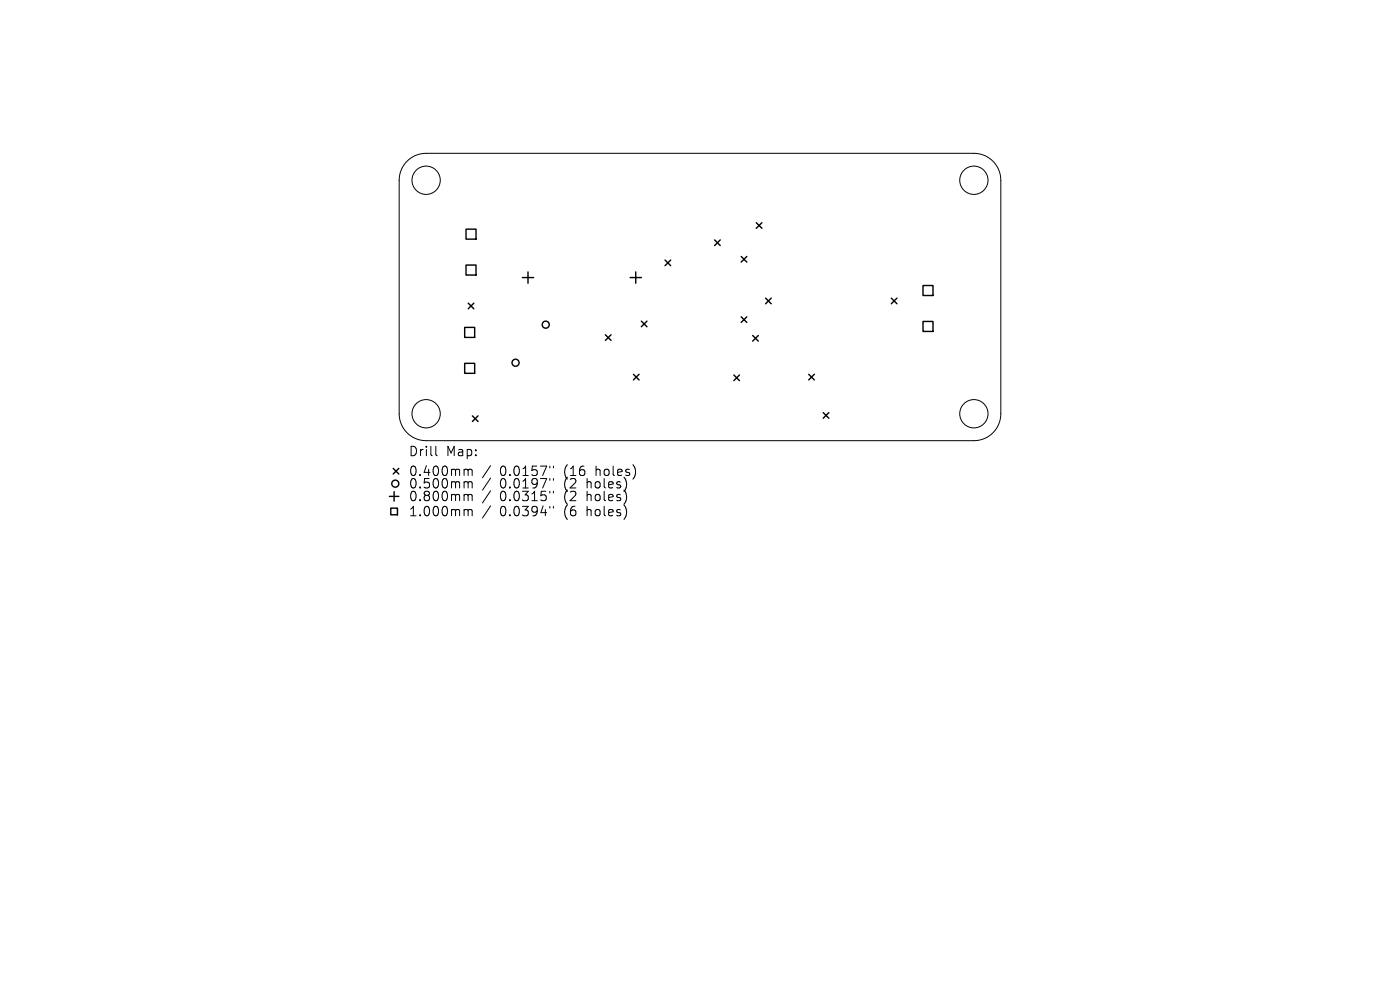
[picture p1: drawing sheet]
<svg xmlns="http://www.w3.org/2000/svg" width="297mm" height="210mm" viewBox="0 0 297 210" stroke-linecap="round" stroke-linejoin="round" font-family="sans-serif">
<defs><g id="words">
<g font-size="2.8">
<text x="86.6" y="97.1">Drill</text>
<text x="86.6" y="101.3">0.400mm</text>
<text x="94.6" y="97.1">Map:</text>
<text x="106.1" y="101.3">0.0157&quot;</text>
<text x="119.8" y="101.3">(16</text>
<text x="126.6" y="101.3">holes)</text>
<text x="86.6" y="103.9">0.500mm</text>
<text x="86.6" y="106.6">0.800mm</text>
<text x="106.1" y="103.9">0.0197&quot;</text>
<text x="106.1" y="106.6">0.0315&quot;</text>
<text x="119.8" y="103.9">(2</text>
<text x="119.8" y="106.6">(2</text>
<text x="124.7" y="103.9">holes)</text>
<text x="124.7" y="106.6">holes)</text>
<text x="86.6" y="109.8">1.000mm</text>
<text x="106.1" y="109.8">0.0394&quot;</text>
<text x="119.8" y="109.8">(6</text>
<text x="124.7" y="109.8">holes)</text>
</g>
</g></defs>
<g fill="none" stroke="#000" stroke-width=".21">
<path d="M86.4 34.2a5.7 5.7 0 0 1 4-1.7h116.2a5.7 5.7 0 0 1 5.7 5.7v49.6a5.7 5.7 0 0 1-5.7 5.7h-116.2a5.7 5.7 0 0 1-5.7-5.7v-49.6a5.7 5.7 0 0 1 1.7-4zM92.5 94.7v1.7l.2 .3M98.7 99.5l.5 .1 .1 .2M99.3 99.8l.3-.3 .5 .1 .1 1.3M99.3 99.8v1.1M104.1 98.8l-1.7 2.5M116.6 98.9v.4M117.4 98.9v.4M98.7 102.2h.3l.3 .3M98.7 104.9h.3l.3 .3M98.7 108.1h.3l.3 .3M99.3 102.5v1"/>
<path d="M99.3 105.2v1M99.3 108.4v1M99.3 102.5l.3-.3 .5 .1 .1 1.2M99.3 105.2l.3-.3 .5 .1 .1 1.2M99.3 108.4l.3-.3 .5 .1 .1 1.2M104.1 101.4l-1.7 2.6M104.1 104.1l-1.7 2.6M104.1 107.3l-1.7 2.6M116.6 101.5v.4M116.6 104.2v.4M116.6 107.4v.4M117.4 101.5v.4"/>
<path d="M117.4 104.2v.4M117.4 107.4v.4"/>
<circle cx="90.4" cy="38.2" r="3"/>
<circle cx="206.6" cy="38.2" r="3"/>
<circle cx="90.4" cy="87.8" r="3"/>
<circle cx="206.6" cy="87.8" r="3"/>
</g>
<g fill="none" stroke="#000" stroke-width=".3">
<path d="M98.9 48.6h2.1v2.1h-2.1zM98.9 56.2h2.1v2.1h-2.1zM110.8 58.9h2.4M112 57.7v2.4M133.7 58.9h2.4M134.9 57.7v2.4M141.1 55.2l1.2 1.2M142.3 55.2l-1.2 1.2M151.6 50.9l1.2 1.2M152.8 50.9l-1.2 1.2M157.2 54.4l1.2 1.2M158.4 54.4l-1.2 1.2"/>
<path d="M160.4 47.2l1.2 1.2M161.6 47.2l-1.2 1.2M98.6 69.5h2.1v2.1h-2.1zM98.6 77.1h2.1v2.1h-2.1zM99.3 64.3l1.2 1.2M100.5 64.3l-1.2 1.2M128.4 71l1.2 1.2M129.6 71l-1.2 1.2M134.4 79.4l1.2 1.2M135.6 79.4l-1.2 1.2M136.1 68.1l1.2 1.2M137.3 68.1l-1.2 1.2"/>
<path d="M155.7 79.5l1.2 1.2M156.9 79.5l-1.2 1.2M157.2 67.2l1.2 1.2M158.4 67.2l-1.2 1.2M159.7 71.2l1.2 1.2M160.9 71.2l-1.2 1.2M162.4 63.2l1.2 1.2M163.6 63.2l-1.2 1.2M171.6 79.4l1.2 1.2M172.8 79.4l-1.2 1.2M189.1 63.2l1.2 1.2M190.3 63.2l-1.2 1.2"/>
<path d="M195.8 60.6h2.1v2.1h-2.1zM195.8 68.2h2.1v2.1h-2.1zM83.4 99.4l1.2 1.2M84.6 99.4l-1.2 1.2M100.2 88.2l1.2 1.2M101.4 88.2l-1.2 1.2M174.6 87.5l1.2 1.2M175.8 87.5l-1.2 1.2M82.6 105.3h2M82.9 107.8h1.4v1.4h-1.4zM83.6 104.3v2"/>
<circle cx="109.4" cy="76.9" r=".75"/>
<circle cx="115.8" cy="68.9" r=".75"/>
<circle cx="83.9" cy="102.6" r=".75"/>
</g>
<use href="#words"/>
</svg>
